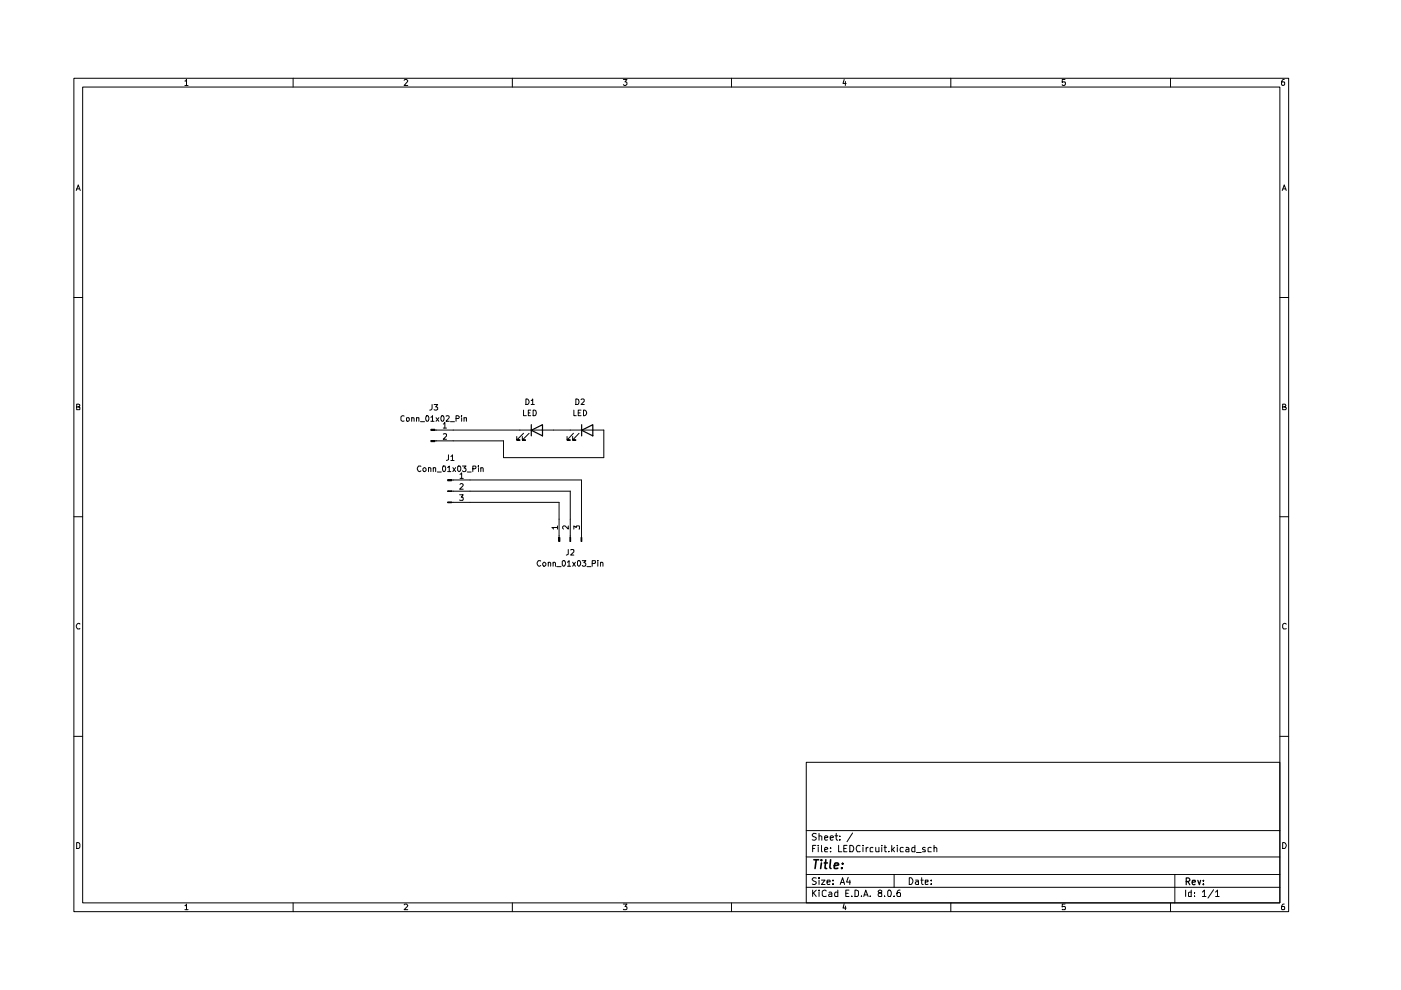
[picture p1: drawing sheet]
<svg xmlns="http://www.w3.org/2000/svg" width="297mm" height="210mm" viewBox="0 0 297 210" stroke-linecap="round" stroke-linejoin="round" font-family="sans-serif">
<g fill="none" stroke="#000" stroke-width=".21">
<path d="M15.7 16.6h257.5v176.7h-257.5zM17.5 18.5h253.9v172.9h-253.9zM39.2 17.2h.2l.1-.4v1.3M39.2 18.1h.7M62.1 16.6v1.9M85.7 17l.2-.2h.3l.2 .3-.7 1h.7M108.6 16.6v1.9M132.2 16.8h.7l-.4 .6 .4 .1v.4l-.2 .2h-.4l-.1-.2M155.1 16.6v1.9M179 16.8l-.3 .9h.7M179.2 17.3v.8M201.6 16.6v1.9"/>
<path d="M225.8 16.8h-.6v.6h.6l.1 .1-.1 .5-.4 .1-.2-.2M248.2 16.6v1.9M272.3 16.8h-.3a.93 .93 0 0 0-.2 1.2h.5l.1-.5-.1-.1h-.5l-.1 .1M16.2 40.4l.4-1.2 .4 1.2M16.3 40h.5M271.9 40.4l.4-1.2 .4 1.2M272 40h.6M15.7 63.1h1.8M271.4 63.1h1.8M16.3 86.3h.4l.2-.3-.1-.2-.5-.1v1.2h.5l.1-.5-.2-.1M85.7 88.2a.45 .45 0 0 0-.7 .2v.7a.45 .45 0 0 0 .7 .1M86.2 88.6h.5v.6h-.5z"/>
<path d="M87.3 88.6h.4l.1 .7M87.3 88.6v.7M88.3 88.6h.5v.7M88.3 88.6v.7M89.2 89.4h.8M89.2 98.9l-.5-.1a.67 .67 0 0 0-.2 .7 .67 .67 0 0 0 .5 .5l.2-.2M89.7 99.4l.4-.3 .2 .3v.3l-.4 .3-.2-.3zM90.3 88.2l.4-.1a.78 .78 0 0 1 0 1.2l-.4-.1zM90.8 99.3l.2-.2 .4 .2v.7M90.8 99.1v.9M91.4 93.4h.8v.2h-.8zM91.4 91h.8v.3h-.8z"/>
<path d="M91.4 88.5l.3-.4v1.2M91.4 89.3h.6M91.6 85.8v.8l-.2 .3-.3 .1M91.9 99.3l.1-.2 .4 .1v.8M91.9 99.1v.9M92 85.8h.8l-.4 .5 .4 .1v.4l-.3 .2-.5-.1M92.2 91.2h35.8v5.8h-21.2v-3.5h-14.6M92.5 88.6l.5 .7M93 88.6l-.5 .7M93.6 88.2l.3-.1a.78 .78 0 0 1 0 1.2l-.3-.1zM93.9 98.9l.1-.1a.59 .59 0 0 1 .5 .4 .59 .59 0 0 1-.1 .6l-.2 .2-.3-.2zM94 89.9l.3-.3v1.2"/>
<path d="M94 92h.7v.5l-.7 .6h.7M94 90.8h.7M94.6 88.2l.4-.1 .2 .3-.6 .9h.6M94.9 99.1l.3-.3v1.2M94.9 100h.7M95.1 96.4v1.1l-.4 .1M95.5 89.4h.9M95.6 96.8l.3-.4v1.2M95.6 97.6h.7M96 99.1l.6 .9M96.6 99.1l-.6 .9M96.7 88.7h.5l.2-.1-.1-.4-.6-.1v1.2"/>
<path d="M97 99l.2-.2a.6 .6 0 0 1 .6 .4 .6 .6 0 0 1-.3 .7l-.2 .1-.3-.3zM97.9 88.1v.1M97.9 88.6v.7M98 98.8h.8l-.4 .4 .4 .3-.1 .4-.5 .1-.2-.2M98.4 88.6h.5v.7M98.4 88.6v.7M100.2 99.4l.6-.1 .1-.3-.1-.2h-.6v1.2M101.4 98.8v.1M101.4 99.1v.9M101.9 99.3l.2-.2 .3 .2v.7M101.9 99.1v.9M111 91.9l-1.4 1.4h.6h-.6v-.8"/>
<path d="M111 87v1.1h.6M111.5 84.6a.66 .66 0 0 1 .7 .4 .66 .66 0 0 1-.3 .8h-.4zM112 87.5h.4M112.2 91.9l-1.5 1.4h.7h-.7v-.8M112.5 87h-.5v1.1h.5M112.6 84.9l.3-.3v1.2M112.6 85.8h.7M113 87a.6 .6 0 0 1 .7 .5 .6 .6 0 0 1-.7 .6zM121.6 91.9l-1.4 1.4h.7h-.7v-.8M121.7 87v1.1h.5M122.1 84.6a.66 .66 0 0 1 .6 .4 .66 .66 0 0 1-.2 .8h-.4zM122.6 87.5h.4"/>
<path d="M122.8 91.9l-1.4 1.4h.7h-.7v-.8M123.2 87h-.6v1.1h.6M123.2 84.8l.2-.2h.3l.2 .2v.3l-.7 .7h.7M123.7 87a.6 .6 0 0 1 .7 .5 .6 .6 0 0 1-.7 .6zM271.9 86.3l.6-.1v-.4l-.6-.1v1.2h.6l.2-.4-.3-.2M15.7 109.6h1.8M92.7 100.1h.9M94.9 106.4h.9v.2h-.9zM94.9 104.1h.9v.1h-.9zM94.9 101.7h.9v.2h-.9zM95.8 101.8h27.5v12.2M95.8 104.1h25.1v9.9"/>
<path d="M95.8 106.5h22.7v7.5M97.5 104.9h.7l-.4 .5h.3v.7l-.6-.1M97.5 100.6l.4-.4v1.2M97.5 102.7l.5-.2 .2 .4-.7 .8h.7M97.5 101.4h.7M99.1 100.1h.8M114.6 119l-.5-.1a.67 .67 0 0 0-.2 .6 .67 .67 0 0 0 .5 .6l.2-.2M115.1 119.5l.4-.3 .2 .3v.3l-.4 .3-.2-.3zM116.2 119.4l.2-.2 .4 .2v.7M116.2 119.2v.9M117.3 119.4l.1-.2 .4 .2v.7M117.3 119.2v.9"/>
<path d="M118.2 111.8h-1.2l.3 .4M118.2 111.5v.7M118.4 114h.3v.8h-.3zM119.2 119l.2-.1a.6 .6 0 0 1 .6 .4 .6 .6 0 0 1-.3 .7l-.2 .1-.3-.3zM120.3 119.2l.3-.3v1.2M120.5 111.5v.7l-.7-.7h-.3l-.2 .2v.3l.2 .2M120.5 116.5v1l-.4 .2M120.8 114h.2v.8h-.2zM121 116.6h.7v.4l-.7 .7h.7M121.4 119.2l.6 .9M121.7 112.2v-.7l.5 .3 .1-.3h.5v.7M122 119.2l-.6 .9"/>
<path d="M122.4 119l.2-.1a.6 .6 0 0 1 .6 .4 .6 .6 0 0 1-.3 .7l-.2 .1-.3-.3zM123.2 114h.2v.8h-.2zM123.4 118.9h.8l-.4 .4 .3 .1v.6l-.5 .1-.2-.2M125.6 119.5l.6-.1v-.4l-.6-.1v1.2M126.7 118.9v.1M126.7 119.2v.9M127.3 119.4l.2-.2 .3 .2v.7M127.3 119.2v.9M271.4 109.6h1.8M16.9 132.3l-.1-.1a.66 .66 0 0 0-.6 .4 .66 .66 0 0 0 .2 .7h.5M118 120.1h1M120.3 120.1h.7"/>
<path d="M124.5 120.1h.8M272.7 132.3l-.4-.1-.4 .3v.6l.2 .2h.6M15.7 156.1h1.8M271.4 156.1h1.8M16.3 178.6h.3l.3 .4v.6l-.3 .3h-.3zM170.9 161.6h100.5v29.8h-100.5zM170.9 176.1h100.5M172.3 179.9h.4M173 179.2h-.7v1.4M173.1 176.8l-.6-.1-.3 .3 .1 .3 .7 .2 .1 .2a.51 .51 0 0 1-.4 .4 .51 .51 0 0 1-.5 0M173.5 179.2v.1M173.5 179.7v.9"/>
<path d="M173.7 177.3l.3-.1 .2 .2v.7M173.7 176.7v1.4M174.2 179.2v1.2l.1 .2M174.8 177.6l.7-.1-.1-.2-.4-.1-.2 .2 .1 .7h.5M176 177.6l.7-.1-.1-.2-.4-.1-.2 .2 .1 .7h.5M176.1 179.7v.2M177 177.2h.6M177.3 176.7v1.2l.3 .2M177.8 179.2v1.4h.7M178.1 178v.1M178.1 177.3v.1M178.9 179.9h.5"/>
<path d="M179.6 179.2h-.7v1.4h.7M180.2 179.2a.76 .76 0 0 1 .8 .5 .76 .76 0 0 1-.2 .9h-.6zM180.8 176.6l-1.2 1.9M182.4 179.3a.61 .61 0 0 0-.8 .2 .61 .61 0 0 0 0 .8l.2 .3 .6-.1M183 179.2v.1M183 179.7v.9M183.6 179.7v.9M184.1 179.7l-.5 .3M185.1 179.7h-.4l-.2 .1v.7l.6 .1M185.7 179.7l.1 .9 .6-.1M186.4 179.7v.9M186.9 179.2v.1"/>
<path d="M186.9 179.7v.9M187.5 179.7h.5M187.6 179.2v1.2l.1 .2h.3M189.1 179.2v1.4M189.7 179.7l-.6 .6M190.2 179.2v.1M190.2 179.7v.9M191.5 179.7h-.4l-.3 .3 .1 .6h.6M192.1 179.7h.3l.3 .2v.7h-.6l-.1-.3 .2-.2 .5-.1M194 179.2v1.4h-.6v-.9h.6M196.2 179.7a.35 .35 0 0 0-.4 0 .35 .35 0 0 0-.2 .3l.6 .3v.3h-.6M197.4 179.7h-.4l-.2 .1v.7l.6 .1"/>
<path d="M198 179.8v-.1a.36 .36 0 0 1 .6 .2v.7M198 179.2v1.4M271.9 178.6a.65 .65 0 0 1 .8 .7 .65 .65 0 0 1-.8 .6zM39.2 192h.2l.1-.3v1.2M39.2 192.9h.7M62.1 191.4v1.9M85.7 191.9l.2-.2h.3l.2 .2-.7 1h.7M108.6 191.4v1.9M132.2 191.7h.7l-.4 .5 .4 .2v.3l-.1 .2-.6-.1M155.1 191.4v1.9M170.9 188.1h100.5M170.9 185.4h100.5"/>
<path d="M170.9 181.7h100.5M172.3 188.7v1.4M172.5 189.3l.6 .8M173.1 186.2l-.6-.1-.3 .3 .3 .4 .6 .3a.51 .51 0 0 1-.4 .4 .51 .51 0 0 1-.5 0M173.1 188.7l-.8 .8M173.7 188.7v.2M173.7 186.1v.2M173.7 186.6v.9M173.7 189.1v1M174.2 186.6h.7l-.7 .9h.7M174.8 180.2l.7-.2-.1-.3h-.4l-.2 .2 .1 .7h.5M175.2 188.9l-.4-.2-.5 .4 .1 .8 .2 .2 .6-.1"/>
<path d="M175.3 187l.7-.1-.1-.3h-.5l-.1 .2 .1 .7h.5M175.8 189.2l.4-.1 .2 .3v.7h-.6l-.1-.4 .7-.2M176.1 180.5v.1M176.6 187.4v.1M176.6 186.6v.2M177.6 188.7v1.4h-.6v-.9h.6M178.1 187.5l.5-1.4 .5 1.4M178.3 187.1h.6M179 191.6l-.3 .9h.7M179.2 192.1v.8M179.3 189.4h.5M179.8 186l-.3 1h.8"/>
<path d="M180 188.7h-.7v1.4h.7M180.2 186.6v.9M180.6 190v.1M181.3 188.7h.3l.4 .4v.6l-.2 .4h-.5zM182.6 190v.1M183.1 190.1l.5-1.4 .5 1.4M183.2 189.7h.7M184.5 190v.1M186.4 189.3l-.2-.3 .2-.3 .5 .1v.3l-.7 .5 .2 .5h.5v-.6l-.2-.2M187.5 190v.1M188.2 189l.3-.3a.78 .78 0 0 1 .6 .6 .78 .78 0 0 1-.3 .8l-.5-.1zM188.5 180.5v.1"/>
<path d="M189.2 180.1l.5 .5M189.6 190v.1M189.6 185.4v2.7M190.8 188.7l-.5 .2-.1 .9 .1 .3 .6-.1-.1-.7-.4-.1-.2 .3M192.8 186.1a.72 .72 0 0 1 .8 .7 .72 .72 0 0 1-.8 .7zM194.1 186.6h.5l.1 .9M194.3 180.8h1M194.7 186.9h-.4l-.2 .3 .2 .3h.4M195.2 186.6h.5M195.4 186.1v1.2l.3 .2M196.2 187l.6-.1v-.3h-.6v.9h.6M197.4 187.4v.1"/>
<path d="M197.4 186.6v.2M201.6 191.4v1.9M225.8 191.7h-.6v.6l.6-.1 .1 .2-.1 .5-.6-.1M248.2 191.4v1.9M249.1 185.4v6M251.4 188.7v1.4M252.6 188.7v1.4h-.5l-.1-.8 .2-.2 .4 .1M253.2 190v.1M253.2 189.2v.2M254.9 189.1l.5-.4v1.4M254.9 190.1h.8M257.3 188.6l-1.2 1.8"/>
<path d="M257.7 189.1l.4-.4v1.4M257.7 190.1h.8M272.3 191.7h-.3a.93 .93 0 0 0-.2 1.2h.5l.1-.5-.1-.2h-.5l-.1 .2"/>
</g>
<path d="M112.6 91.2l2.4-1.2v2.4zM112.6 90v2.4M123.3 91.2l2.4-1.2v2.4zM123.3 90v2.4M251.5 186.9h.5l.3-.3v-.2l-.3-.3h-.5v1.5M251.8 186.9l.5 .7M252.8 187.1l.6-.1v-.4h-.5l-.1 .2 .1 .7h.5M254 186.6l.3 1 .3-1M255.1 187.4v.2M255.1 186.6v.2" fill="none" stroke="#000" stroke-width=".25"/>
<path d="M172.6 182.3h1M173.1 182.3l-.3 1.8M174.2 182.3v.2M174.2 183l-.2 1.1M174.8 183h.6M175.1 182.3l-.2 1.8h.4M176.1 182.3l-.2 1.6 .3 .2M176.9 183.6l.9-.2-.1-.4h-.7l-.1 .9 .1 .2h.6M178.5 184v.1M178.6 183v.2" fill="none" stroke="#000" stroke-width=".34"/>
<path d="M91.4 93.4h.8v.2h-.8zM91.4 91h.8v.3h-.8zM94.9 106.4h.9v.2h-.9zM94.9 104.1h.9v.1h-.9zM94.9 101.7h.9v.2h-.9zM118.4 114h.3v.8h-.3zM120.8 114h.2v.8h-.2zM123.2 114h.2v.8h-.2z" fill="#000"/>
</svg>
